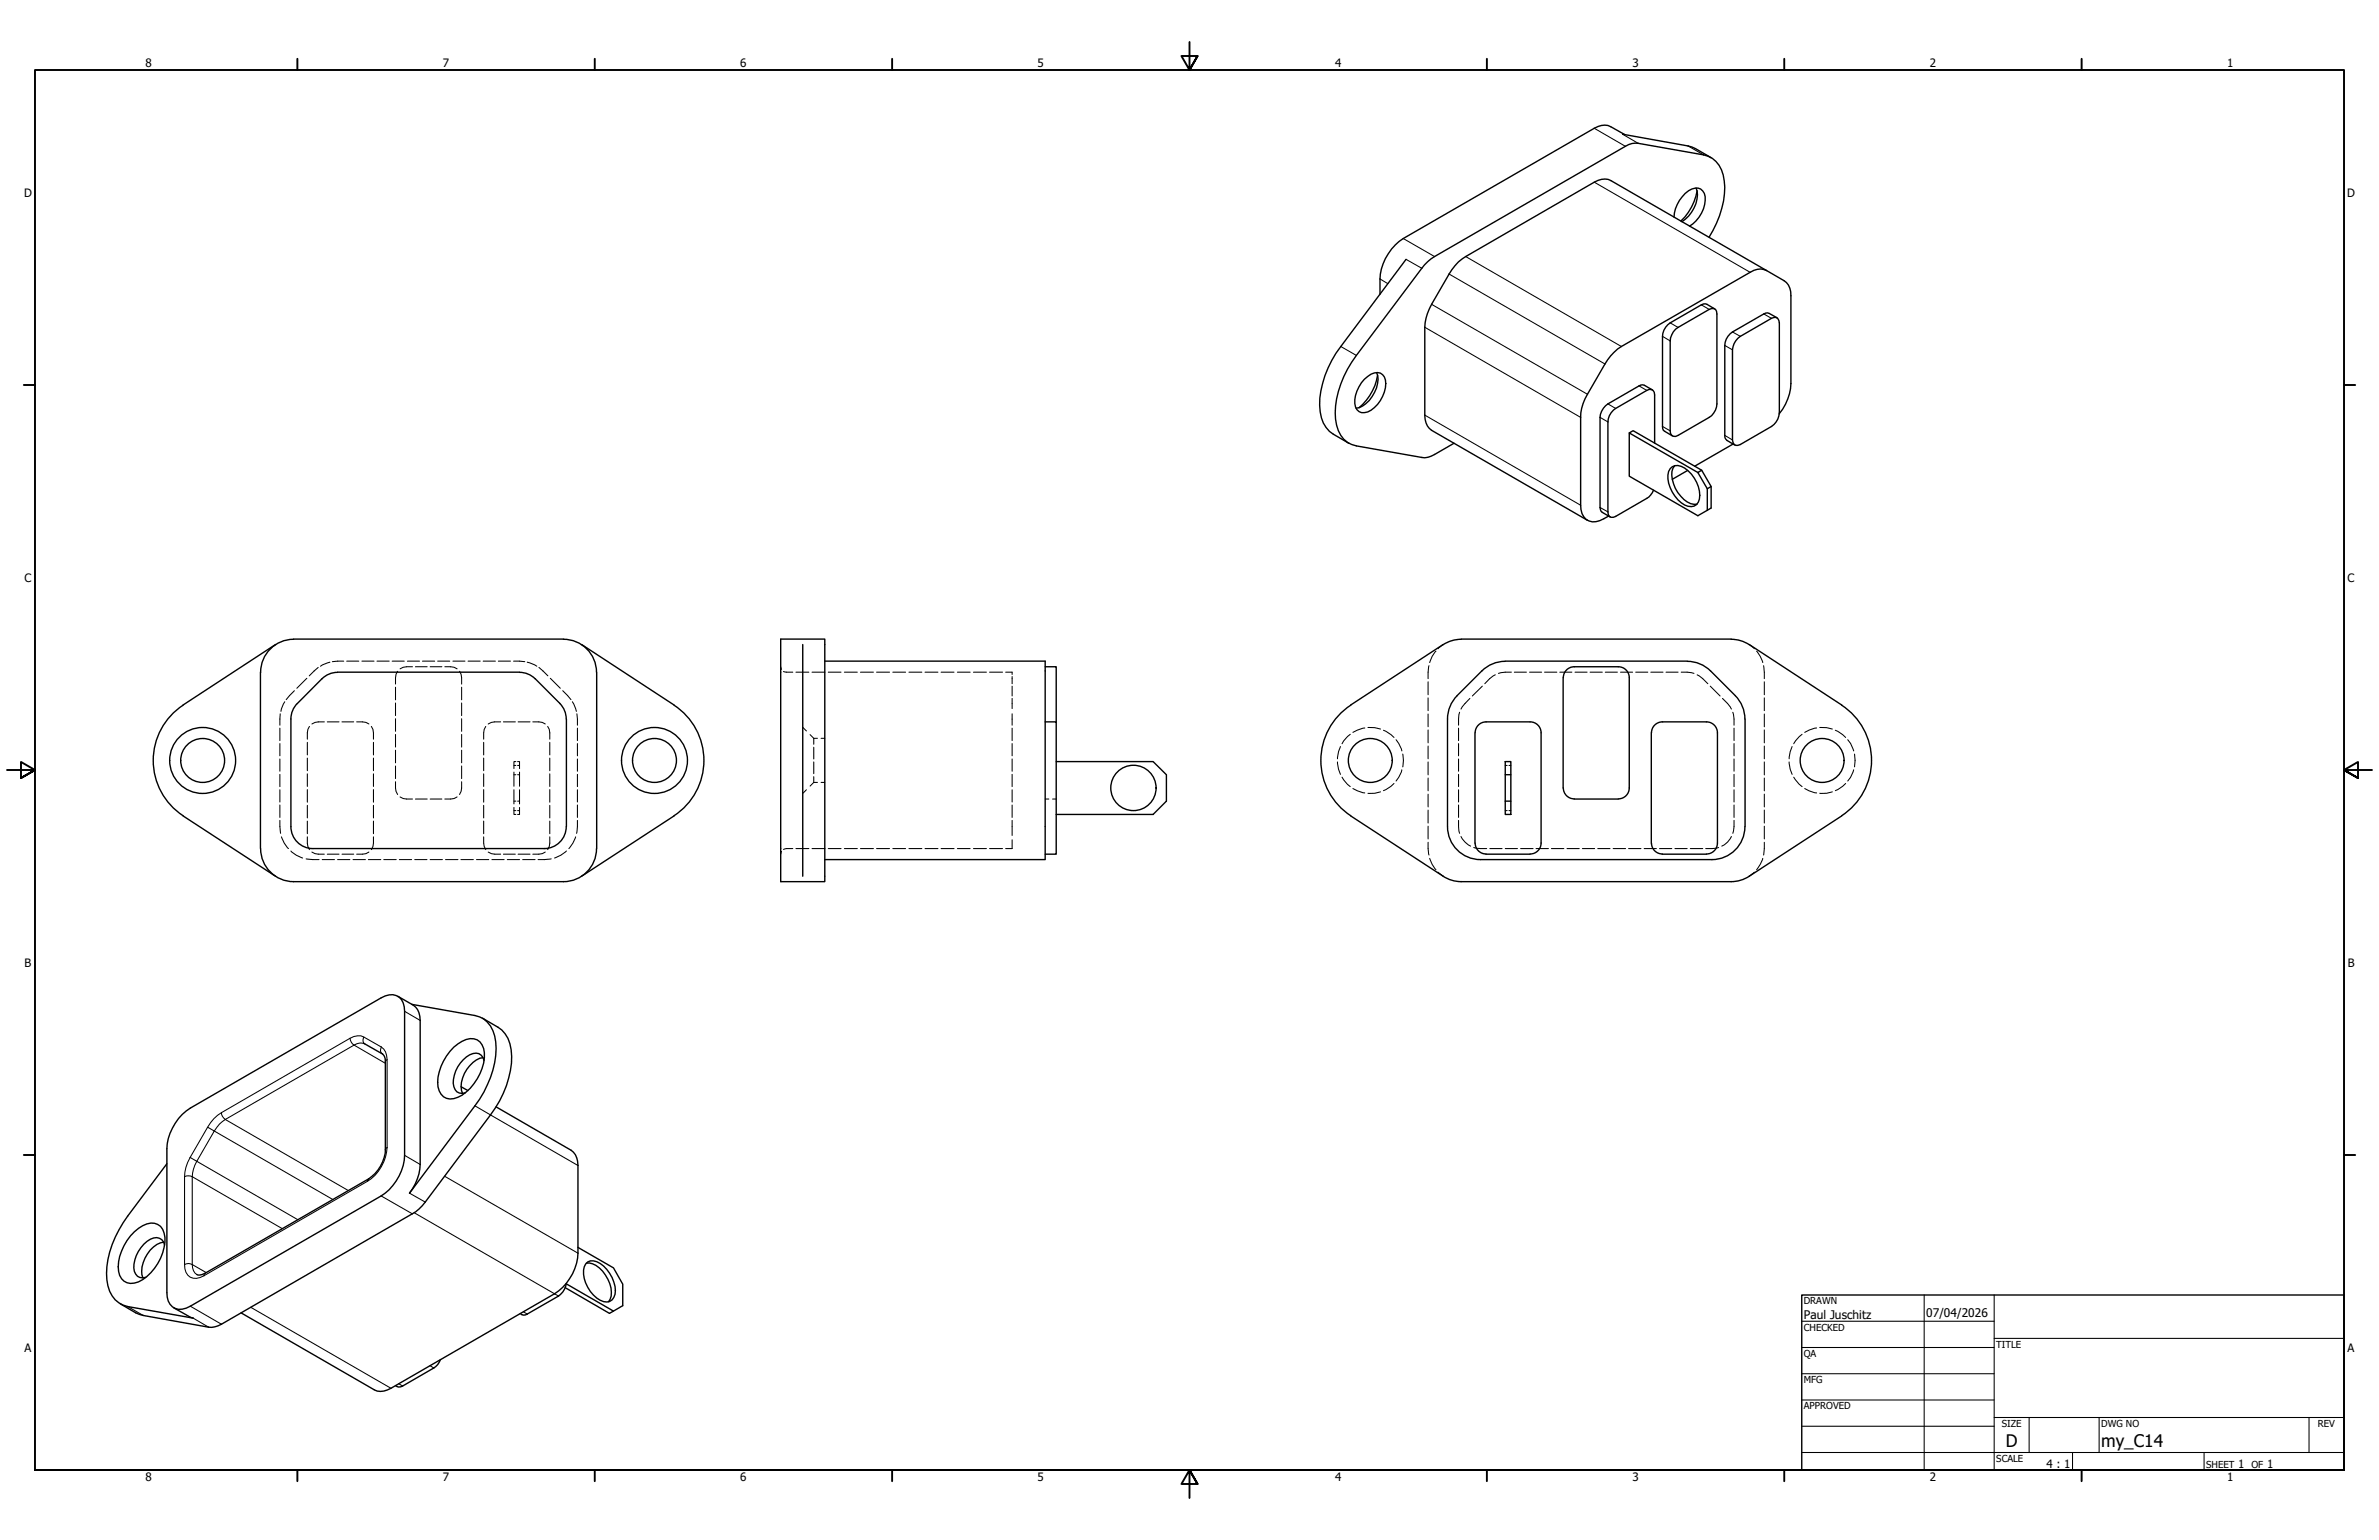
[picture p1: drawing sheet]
<svg xmlns="http://www.w3.org/2000/svg" width="864mm" height="559mm" viewBox="0 0 864 559" stroke-linecap="round" stroke-linejoin="round" font-family="sans-serif">
<defs><g id="words">
<g font-size="6.3">
<text x="728.1" y="524.9">D</text>
<text x="762.8" y="525">my_C14</text>
</g>
<g font-size="4.3">
<text x="654.8" y="478.6">Paul Juschitz</text>
<text x="699.3" y="478">07/04/2026</text>
</g>
<g font-size="4.2">
<text x="52.8" y="24.4">8</text>
<text x="160.8" y="24.4">7</text>
<text x="268.7" y="24.4">6</text>
<text x="376.7" y="24.4">5</text>
<text x="484.6" y="24.4">4</text>
<text x="592.6" y="24.4">3</text>
<text x="700.5" y="24.4">2</text>
<text x="808.5" y="24.4">1</text>
<text x="8.8" y="71.4">D</text>
<text x="852" y="71.4">D</text>
<text x="8.9" y="211.1">C</text>
<text x="852.2" y="211.1">C</text>
<text x="9" y="350.8">B</text>
<text x="852.2" y="350.8">B</text>
<text x="8.9" y="490.5">A</text>
<text x="852.2" y="490.5">A</text>
<text x="742.9" y="532.6">4 : 1</text>
<text x="812.4" y="532.6">1</text>
<text x="823" y="532.6">1</text>
<text x="52.8" y="537.5">8</text>
<text x="160.8" y="537.5">7</text>
<text x="268.7" y="537.5">6</text>
<text x="376.7" y="537.5">5</text>
<text x="484.6" y="537.5">4</text>
<text x="592.6" y="537.5">3</text>
<text x="700.5" y="537.5">2</text>
<text x="808.5" y="537.5">1</text>
</g>
<g font-size="3.5">
<text x="654.8" y="473.2">DRAWN</text>
<text x="654.8" y="482.8">CHECKED</text>
<text x="724.7" y="488.9">TITLE</text>
<text x="654.8" y="492.3">QA</text>
<text x="654.8" y="501.8">MFG</text>
<text x="654.8" y="511.4">APPROVED</text>
<text x="726.7" y="517.7">SIZE</text>
<text x="762.8" y="517.7">DWG NO</text>
<text x="841.4" y="517.7">REV</text>
<text x="724.7" y="530.4">SCALE</text>
<text x="800.9" y="532.6">SHEET</text>
<text x="817.4" y="532.6">OF</text>
</g>
</g></defs>
<!-- layer: Hidden (ANSI) -->
<g fill="none" stroke="#000" stroke-width=".38">
<path d="M124.8 239.9l-4.2 .2M125.9 239.9h4.3M131.4 239.9h4.4M136.8 239.9h4.5M142.4 239.9h4.3M147.9 239.9h4.4M153.4 239.9h4.4M158.9 239.9h4.4M164.4 239.9h4.4M169.9 239.9h4.4M175.4 239.9h4.4M180.9 239.9h4.4"/>
<path d="M186.4 239.9l4.1 .2M521.3 236.3a9.5 9.5 0 0 0-2.3 4.1M523.9 233.9l-1.9 1.5M635 233.9l1.8 1.5M637.7 236.3l1.3 1.9 .9 2.2M101.7 259l-.1 4.1M103.4 254.6l-1.4 3.5M106.9 250.6l-3 3.3M111.4 246.1l-3.6 3.6M115.5 242.2l-3.2 3M119.8 240.3l-3.5 1.4M143.6 249.4v4.5"/>
<path d="M143.6 255.1v4.6M144.3 243.6l-.5 1.1-.2 3.5M149.7 241.9l-3.3 .2-1.2 .6M150.8 241.9h4.3M156.1 241.9h4.3M161.5 241.9l3.3 .2 1.1 .6M166.8 243.6l.6 1.1 .2 3.5M167.6 249.4v4.5M167.6 255.1v4.6M191.4 240.3l3.5 1.4M195.6 242.2l3.3 3M199.8 246.1l3.6 3.6"/>
<path d="M204.3 250.6l3 3.3M207.8 254.6l1.4 3.5M209.4 259l.2 4.1M283.4 241.9l.3 1M284.4 243.6l3.4 .3M288.9 243.9h4.7M294.8 243.9h4.7M300.7 243.9h4.6M306.5 243.9h4.7M312.4 243.9h4.7M318.2 243.9h4.7M324.1 243.9h4.6"/>
<path d="M329.9 243.9h4.7M335.8 243.9h4.7M341.6 243.9h4.7M347.5 243.9h4.7M353.4 243.9h4.7M359.2 243.9h4.7M365.1 243.9h2.3v.8M367.4 245.5v2.6M367.4 249v3.5M367.4 253.4v3.7M367.4 259v4.1M518.4 247.4v4.7"/>
<path d="M518.4 253.2v4.7M518.4 259.1v4.6M518.7 241.6l-.3 4.7M529.8 258.4l-.3 4.7M533.6 253.4l-2.8 3.1-.4 .8M538.1 249l-3.6 3.5M542.8 244.9l-2 1.4-1.8 1.8M548.6 243.9h-2.2l-2.5 .4M549.7 243.9h4.4M555.2 243.9h4.4M560.7 243.9h4.4M566.2 243.9h4.4"/>
<path d="M571.8 243.9h4.3M577.2 243.9h4.5M582.7 243.9h4.4M588.3 243.9h4.3M593.8 243.9h4.4M599.2 243.9h4.5M604.8 243.9h4.4M610.3 243.9h2.2l2.4 .4M616.1 244.9l2 1.4 1.9 1.8M620.8 249l3.6 3.5M625.3 253.4l1.8 1.9 1.4 2M629 258.4l.5 2.5v2.2"/>
<path d="M640.2 241.6l.3 4.7M640.5 247.4v4.7M640.5 253.2v4.7M640.5 259.1v4.6M101.6 264.2v4.5M101.6 269.8v4.5M101.6 275.4v4.4M111.6 269.4v4.5M111.6 275.1v4.6M112.3 263.6l-.5 1.1-.2 3.5M117.7 261.9l-3.3 .2-1.2 .6M118.8 261.9h4.3"/>
<path d="M124.1 261.9h4.3M129.5 261.9l3.3 .2 1.1 .6M134.8 263.6l.6 1.1 .2 3.5M135.6 269.4v4.5M135.6 275.1v4.6M143.6 260.8v4.6M143.6 266.5v4.6M143.6 272.2v4.6M143.6 277.9v4.6M167.6 260.8v4.6M167.6 266.5v4.6M167.6 272.2v4.6"/>
<path d="M167.6 277.9v4.6M175.6 269.4v4.5M175.6 275.1v4.6M176.3 263.6l-.5 1.1-.2 3.5M181.7 261.9l-3.3 .2-1.2 .6M182.8 261.9h4.3M186.6 277.7h.7M187.3 276.4h-.7v2.5M187.9 276.4h.7v2.5M187.9 277.7h.7M188.1 261.9h4.3M193.4 261.9l3.4 .2 1.1 .6"/>
<path d="M198.8 263.6l.6 1.1 .2 3.5M199.6 269.4v4.5M199.6 275.1v4.6M209.6 264.2v4.5M209.6 269.8v4.5M209.6 275.4v4.4M291.4 263.9l1.3 1.3M294.1 266.6l1.3 1.3M295.4 267.9v2.2M295.4 271.1v4.3M295.4 276.5v4.2M295.4 267.9h1.3"/>
<path d="M298.1 267.9h1.3M367.4 264.2v4.5M367.4 269.8v4.5M367.4 275.4v4.4M485.5 276.5l.4 2.6 .7 1.9M486.6 270.9l-.7 1.8-.4 2.6M490.2 266.4l-2.5 2.5-.5 1M495.4 264.2l-2.6 .7-1.7 .8M496.6 264h2.4l2.1 .5M502.2 265l2.8 1.6 1 1M506.8 268.4l.9 1.3 1.2 2.8M508.9 279.3l-1.2 2.8-.9 1.3"/>
<path d="M509.2 273.6l.3 2.3-.3 2.4M518.4 264.9v4.7M518.4 270.7v4.6M518.4 276.5v4.7M529.5 264.2v4.5M529.5 269.8v4.5M529.5 275.4v4.4M546.4 277.7h.7M547.8 277.7h.6M629.5 264.2v4.5M629.5 269.8v4.5M629.5 275.4v4.4"/>
<path d="M640.5 264.9v4.7M640.5 270.7v4.6M640.5 276.5v4.7M649.5 276.5l.4 2.6 .7 1.9M650.6 270.9l-.7 1.8-.4 2.6M654.2 266.4l-1 .9-2.1 2.6M659.4 264.2l-2.7 .7-1.6 .8M660.6 264h2.5l2.1 .5M666.2 265l2.7 1.6 1.1 1M670.8 268.4l1 1.3 1.1 2.8M672.9 279.3l-1.1 2.8-1 1.3M673.2 273.6l.2 2.3-.2 2.4"/>
<path d="M101.6 297.7l.3 4.7M101.6 281v4.4M101.6 286.6v4.4M101.6 292.1v4.5M111.6 280.8v4.6M111.6 286.5v4.6M111.6 292.2v4.6M111.6 297.9v4.6M135.6 280.8v4.6M135.6 286.5v4.6M135.6 292.2v4.6M135.6 297.9v4.6"/>
<path d="M143.6 283.7l.2 3.4 .5 1.2M145.2 289.2l1.2 .6 3.3 .1M150.8 289.9h4.3M156.1 289.9h4.3M165.9 289.2l-1.1 .6-3.3 .1M167.6 283.7l-.2 3.4-.6 1.2M175.6 280.8v4.6M175.6 286.5v4.6M175.6 292.2v4.6M175.6 297.9v4.6M186.6 293v2.5h.7M186.6 290.7h.7"/>
<path d="M186.6 281.1h.7M186.6 280.2v5.1M186.6 286.6v5.1M186.6 294.1h.7M187.9 290.7h.7M187.9 281.1h.7M187.9 294.1h.7M188.6 280.2v5.1M188.6 286.6v5.1M188.6 293v2.5h-.7M199.6 280.8v4.6M199.6 286.5v4.6"/>
<path d="M199.6 292.2v4.6M199.6 297.9v4.6M209.6 297.7l-.3 4.7M209.6 281v4.4M209.6 286.6v4.4M209.6 292.1v4.5M292.7 286.6l-1.3 1.3M295.4 281.8v2.1M295.4 283.9l-1.3 1.3M295.4 283.9h1.3M298.1 283.9h1.3M367.4 281v4.4"/>
<path d="M367.4 286.6v4.4M367.4 292.1v4.5M367.4 297.7v5.4M379.4 289.9h1.3M382.1 289.9h1.3M487.2 282l1.9 2.6 1.1 .8M491.1 286.1l1.7 .9 2.6 .7M501.1 287.3l-2.1 .5h-2.4M506 284.3l-1 1-2.8 1.6M518.4 282.3v4.7M518.4 288.2v4.6M518.4 293.9v4.7"/>
<path d="M518.4 299.8v4.6M529.5 297.7l.3 4.7M529.5 281v4.4M529.5 286.6v4.4M529.5 292.1v4.5M546.4 294.1h.7M547.8 294.1h.6M629.5 297.7v2.2l-.5 2.5M629.5 281v4.4M629.5 286.6v4.4M629.5 292.1v4.5M640.5 282.3v4.7"/>
<path d="M640.5 288.2v4.6M640.5 293.9v4.7M640.5 299.8v4.6M651.1 282l2.1 2.6 1 .8M655.1 286.1l1.6 .9 2.7 .7M665.2 287.3l-2.1 .5h-2.5M670 284.3l-1.1 1-2.7 1.6M102.2 303.7a10.4 10.4 0 0 0 2.5 4.2M105.6 308.8a10.4 10.4 0 0 0 4.3 2.5M111.1 311.7l4.7 .2M111.6 303.7l.2 3.4 .5 1.2M113.2 309.2l1.2 .6 3.3 .1"/>
<path d="M117 311.9h4.4M118.8 309.9h4.3M122.6 311.9h4.4M124.1 309.9h4.3M128.1 311.9h4.6M133.7 311.9h4.5M133.9 309.2l-1.1 .6-3.3 .1M135.6 303.7l-.2 3.4-.6 1.2M139.3 311.9h4.5M145 311.9h4.4M150.6 311.9h4.4M156.1 311.9h4.5"/>
<path d="M161.7 311.9h4.5M167.3 311.9h4.5M173 311.9h4.4M175.6 303.7l.2 3.4 .5 1.2M177.2 309.2l1.2 .6 3.3 .1M178.6 311.9h4.4M182.8 309.9h4.3M184.1 311.9h4.5M188.1 309.9h4.3M189.7 311.9h4.5M197.9 309.2l-1.1 .6-3.4 .1M199.6 303.7l-.2 3.4-.6 1.2"/>
<path d="M200.1 311.7l-4.8 .2M205.6 308.8a11.2 11.2 0 0 1-4.3 2.5M209 303.7l-1 2.2-1.5 2M283.7 308.9l-.3 1M287.8 307.9h-2.4l-1 .3M288.9 307.9h4.7M294.8 307.9h4.7M300.7 307.9h4.6M306.5 307.9h4.7M312.4 307.9h4.7M318.2 307.9h4.7M324.1 307.9h4.6"/>
<path d="M329.9 307.9h4.7M335.8 307.9h4.7M341.6 307.9h4.7M347.5 307.9h4.7M353.4 307.9h4.7M359.2 307.9h4.7M367.4 304.7v3.2h-2.3M518.4 305.6l.3 4.7M519 311.5l.9 2.1 1.4 2M522 316.5l1.9 1.4M530.4 303.5a7.7 7.7 0 0 0 3.4 3.5M535 307.5l4.7 .4"/>
<path d="M540.8 307.9h4.5M546.4 307.9h4.5M552 307.9h4.5M557.6 307.9h4.5M563.2 307.9h4.5M568.8 307.9h4.5M574.4 307.9h4.5M580 307.9h4.5M585.6 307.9h4.5M591.2 307.9h4.5M596.8 307.9h4.5M602.4 307.9h4.5"/>
<path d="M608 307.9h4.5M613.6 307.9h4.5M623.9 307.5l-2.4 .4h-2.3M628.5 303.5a7 7 0 0 1-3.5 3.5M636.8 316.5l-1.8 1.4M639.9 311.5l-.9 2.1-1.3 2M640.5 305.6l-.3 4.7"/>
</g>
<!-- layer: Visible (ANSI) -->
<g fill="none" stroke="#000" stroke-width=".51">
<path d="M589 48.7l23.8 4.3 2.6 .9 5.8 3.3M589.8 48.8l-5.1-2.8a5.7 5.7 0 0 0-6 .5l-69.3 40.1a19.1 19.1 0 0 0-8.4 14.6v5.5M607.7 78.8a12.2 12.2 0 0 1 6.5-10.2 3.4 3.4 0 0 1 3.8 .4 3.4 3.4 0 0 1 1 3.7 12.2 12.2 0 0 1-5.7 9.3M615.7 68.2a11 11 0 0 1-5.1 12.3M616.1 69.2a19.8 19.8 0 0 1-5.9 11M510.4 94.1l-23.7 31.6a34.5 34.5 0 0 0-7.5 23.7 10.8 10.8 0 0 0 4.8 8.1l5.6 3.3M620.4 86.1a33.2 33.2 0 0 0 5.5-20.4 9.9 9.9 0 0 0-7.5-9.5l-23.7-4.2a6.6 6.6 0 0 0-4.7 1.1l-69.2 40a15.5 15.5 0 0 0-4.7 4.2l-23.7 31.7a35.3 35.3 0 0 0-7.6 23.1 10 10 0 0 0 7.6 9.7l23.7 4.2a6.6 6.6 0 0 0 4.7-1.1l7-4.1M641.3 98.2a5.6 5.6 0 0 0-6 .6l-46.7 26.9a17.9 17.9 0 0 0-6 6.4l-6.3 11a16.7 16.7 0 0 0-2.5 8.3v31.9a5.1 5.1 0 0 0 5.6 6l1.4-.4 3.1-1.6M608.3 119.4l12.2-7.1a1.72 1.72 0 0 1 1.9-.2 1.72 1.72 0 0 1 .9 1.8v32.7a6.1 6.1 0 0 1-2.8 4.8l-11.3 6.6a1.75 1.75 0 0 1-2.1 .2 1.75 1.75 0 0 1-.8-1.9v-32.6a6.8 6.8 0 0 1 2-4.3zM622.4 112.1l-2.8-1.7-1.2-.1-12.1 6.9a6.2 6.2 0 0 0-2.8 4.8l.1 33.5 .2 .6 3.3 2.1M645.1 115.3l-2.9-1.6-1.2-.1-12.1 6.9a6.2 6.2 0 0 0-2.8 4.8l.1 33.5 .7 1 2.8 1.7M495.3 137.6a6 6 0 0 1 5.8-2.2 4.3 4.3 0 0 1 1.8 5.3 12.3 12.3 0 0 1-6.4 8.8 3.2 3.2 0 0 1-4.7-3.1 12.3 12.3 0 0 1 3.5-8.8z"/>
<path d="M499.7 135.2a11 11 0 0 1-5 12.1l-2.4 .8M500.1 136.2a19.6 19.6 0 0 1-6.8 11.8M630.9 122.7l12.2-7.2a1.76 1.76 0 0 1 2-.2 1.76 1.76 0 0 1 .8 1.9v32.6a6.4 6.4 0 0 1-2.8 4.9l-11.3 6.6a1.76 1.76 0 0 1-2 .2 1.76 1.76 0 0 1-.9-1.9v-32.7a6.5 6.5 0 0 1 2-4.2zM591.4 157.1l1.4-.8 24.9 14.3M599.8 141.5l-2.8-1.7-1.3-.1-12 6.9a6.4 6.4 0 0 0-2.9 4.8v32.7l.4 1.4 3.3 2.1M645.9 150.2a18.7 18.7 0 0 0 4.2-11v-31.9a6.1 6.1 0 0 0-2.5-5.4l-62.8-36.4a5.8 5.8 0 0 0-6.1 .6l-46.6 27a15.8 15.8 0 0 0-6.1 6.3l-6.3 11a18.6 18.6 0 0 0-2.5 8.3v31.9a6.5 6.5 0 0 0 2.5 5.5l56.6 32.7M600.6 160.8v-17.5a1.75 1.75 0 0 0-.8-1.8 1.75 1.75 0 0 0-2 .2l-11.3 6.5a6.2 6.2 0 0 0-2.8 4.9l.1 33.6a1.67 1.67 0 0 0 2.7 .7l11.3-6.6a6.3 6.3 0 0 0 2.5-2.9M606.3 170.1a3.7 3.7 0 0 1 5.3-.2 12.2 12.2 0 0 1 5.3 11.2 3.3 3.3 0 0 1-5.3 2.2 12.2 12.2 0 0 1-5.9-12.2zM607.9 169a6 6 0 0 0-.4 6.5 12.2 12.2 0 0 0 6.2 7.3l2.3 .1M612.6 170.7l-5.5 3.2M616.3 171.4l-24.9-14.3v15.7l24.9 14.3 4.9-2.8v-7.8M616.3 171.4l1.4-.8 3.5 5.9-1.4 .9z"/>
<path d="M619.8 177.4v7.8M629.2 161.1l-14 8.1M100 233.9l-33.6 21.9M106.6 231.9h98M106.6 232a12 12 0 0 0-12 11.9M204.6 232a12 12 0 0 1 11.9 11.9M211.1 233.9l33.6 21.9M283.4 231.9h16v88h-16zM291.4 233.9v84M299.4 239.9h80v72h-80M523.9 233.9l-33.6 21.9M530.4 231.9h98.1"/>
<path d="M530.4 232a12 12 0 0 0-6.5 1.9M546.4 239.9h66.1M612.5 240a12 12 0 0 1 8.5 3.5l8.9 8.9a12.1 12.1 0 0 1 3.5 8.5l.1 39a12.1 12.1 0 0 1-12.1 12h-83.9a12 12 0 0 1-12-12v-39a12 12 0 0 1 3.5-8.5l8.9-8.9a12.1 12.1 0 0 1 8.5-3.5M628.4 232a12 12 0 0 1 6.6 1.9M635 233.9l33.6 21.9M66.5 255.9a24 24 0 0 0 0 40.1l33.5 21.9M94.6 243.9v64M107.9 255.3a8 8 0 0 0-2.3 5.6v39a8 8 0 0 0 8 8M116.9 246.3l-9 9M194.2 246.3l9.1 9M194.3 246.3a8 8 0 0 0-5.7-2.3l-66-.1a8.4 8.4 0 0 0-5.7 2.4M203.2 255.3a8 8 0 0 1 2.3 5.6"/>
<path d="M216.6 243.9v64M244.7 255.9a24 24 0 0 1 0 40.1M379.4 241.9h4v20M490.3 255.9a24 24 0 0 0 0 40.1M668.5 255.9a24 24 0 0 1 0 40.1l-33.5 21.9M205.6 260.9v39M379.4 261.9h4v48h-4M383.4 276.4h35.2l4.8 4.7v9.6l-4.8 4.8h-35.2M535.4 265.9v40M546.4 276.4h2v4.7h-2zM555.4 261.9h-15.9a4 4 0 0 0-4 4M555.5 261.9a4 4 0 0 1 3.9 4v40a4 4 0 0 1-3.9 4"/>
<path d="M599.4 265.9v40M603.4 261.9h16.1a4 4 0 0 1 3.9 4v40a4 4 0 0 1-3.9 4h-16.1M603.5 261.9a4 4 0 0 0-4 4M205.5 299.9a8 8 0 0 1-7.9 8h-84M244.7 296l-33.6 21.9M490.3 296l33.6 21.9M546.4 290.7h2v4.8h-2zM546.4 281.1v9.6M548.4 281.1v9.6M567.4 285.9l.1-40a4 4 0 0 1 3.9-4h16.1a4 4 0 0 1 3.9 4v40M567.5 285.9a4 4 0 0 0 4 4M571.4 289.9h16"/>
<path d="M591.4 285.9a4 4 0 0 1-3.9 4M94.6 307.9a12 12 0 0 0 12 12h98a12 12 0 0 0 11.9-12M523.9 318a12 12 0 0 0 6.5 1.9h98a12 12 0 0 0 6.6-1.9M535.5 305.9a4 4 0 0 0 4 4h15.9M599.5 305.9a4 4 0 0 0 4 4M132.5 378.8l6.4 3.7a3.1 3.1 0 0 1 1 2.8v31.9a13.7 13.7 0 0 1-6 10.5l-59.5 34.3a3.2 3.2 0 0 1-3 .5M144.4 361.5l5.7 3.2a6 6 0 0 1 2.4 5.6v52.2a18.3 18.3 0 0 1-3.8 10.4l23.7-31.6a35 35 0 0 0 7.6-23.2 10 10 0 0 0-7.6-9.6l-23-4.1M164.7 380a9.9 9.9 0 0 1 7.3-3.1 5.7 5.7 0 0 1 3.8 6.9 18.6 18.6 0 0 1-9.6 14.3 4.8 4.8 0 0 1-7.2-3.7 18.1 18.1 0 0 1 5.7-14.4zM175.1 369.4l5.7 3.3a11.6 11.6 0 0 1 4.9 10.6 35.7 35.7 0 0 1-7.6 21.3l-23.7 31.6a14.7 14.7 0 0 1-4.7 4.2l-69.3 40.1a7.6 7.6 0 0 1-4.6 1.1l-23.8-4.3-2.7-.9-5.7-3.3M167.4 394.3l2.5 1.4M175.3 383.8a10.1 10.1 0 0 0-7.3 7.3 7.6 7.6 0 0 0-.1 5.6M175.7 384.8a3.2 3.2 0 0 0-5.1-2.1 11.6 11.6 0 0 0-5.8 11.7 2.97 2.97 0 0 0 4.1 2.2"/>
<path d="M66.2 404.4l2.9-2.3 69.3-40a5.1 5.1 0 0 1 8 1.8l.5 3.1v52.2a18.7 18.7 0 0 1-8.5 14.8l-69.3 40a5.1 5.1 0 0 1-8-1.9l-.5-3v-52.3a18.7 18.7 0 0 1 5.6-12.4zM180.1 401.6l27.2 15.8a6 6 0 0 1 2.5 5.5v31.8a18.5 18.5 0 0 1-8.5 14.8l-59.4 34.2a6.3 6.3 0 0 1-6 .6l-48.4-27.9M60.6 422.3l-14.2 19a35.3 35.3 0 0 0-7.6 23.1 10.1 10.1 0 0 0 7.6 9.7l23.7 4.2-7-3.8M48.8 447a9.6 9.6 0 0 1 7.3-3.1 5.7 5.7 0 0 1 3.8 6.8 18.6 18.6 0 0 1-9.6 14.4 4.8 4.8 0 0 1-7.2-3.8 18.1 18.1 0 0 1 5.7-14.3zM59.4 450.7a10.9 10.9 0 0 0-8 10.5l.5 2.5M59.8 451.7a3.3 3.3 0 0 0-5.2-2.1 11.9 11.9 0 0 0-5.8 11.7 3.1 3.1 0 0 0 4.2 2.2M209.8 452.6l12.9 7.5 3.4 5.9v7.8l-4.9 2.8-16-9.4M212.9 458.3a7.6 7.6 0 0 1 6.9 4.4 9.6 9.6 0 0 1 1.7 8.7l-.6 1M213.4 457.9a5.9 5.9 0 0 1 6.9 2.7 12 12 0 0 1 3 9 3.3 3.3 0 0 1-5.4 2.2 12 12 0 0 1-5.8-12.1zM205.5 465.7a6.5 6.5 0 0 1-2.7 4.6l-11.4 6.5a1.91 1.91 0 0 1-2.6-.2M205.5 465.8l17.2 9.9M159.9 493.3a5.6 5.6 0 0 1-2.4 3.1l-11.3 6.5a2.09 2.09 0 0 1-2.6-.1"/>
<circle cx="73.6" cy="275.9" r="8"/>
<circle cx="73.6" cy="275.9" r="12"/>
<circle cx="237.6" cy="275.9" r="8"/>
<circle cx="237.6" cy="275.9" r="12"/>
<circle cx="497.4" cy="275.9" r="8"/>
<circle cx="661.4" cy="275.9" r="8"/>
<circle cx="411.4" cy="285.9" r="8.2"/>
</g>
<!-- layer: Visible Narrow (ANSI) -->
<g fill="none" stroke="#000" stroke-width=".38">
<path d="M578.7 46.5l11.3 6.6M589 48.7l5.7 3.3M612.8 53l5.6 3.2M578.7 66.1l56.6 32.7M509.4 86.6l11.4 6.5M510.4 94.1l5.7 3.2M526 99.4l56.6 32.7M532.1 93.1l56.5 32.6M501 101.2l2.8 1.7M517.2 118.7l56.6 32.7M519.7 110.4l56.6 32.7M606.3 117.2l2.9 1.6"/>
<path d="M617.6 110.6l2.9 1.7M640.3 113.9l2.8 1.6M486.7 125.7l5.7 3.3M603.5 122l2.8 1.7M626.1 125.3l2.8 1.6M628.9 120.5l2.9 1.5M517.2 150.6l56.6 32.7M580.8 151.4l2.9 1.7M583.7 146.6l2.8 1.6M595 140l2.8 1.7M603.5 154.7l2.8 1.6M626.1 158l2.8 1.6"/>
<path d="M580.8 184.1l2.9 1.6M127.1 376.7a3.3 3.3 0 0 0 1.4 2.5M127.1 376.7a5.2 5.2 0 0 1 5-.4 1.75 1.75 0 0 0 .4 2.5 3.9 3.9 0 0 0-4 .4M127.1 376.7l-46.7 27M128.5 379.2l-46.7 27M128.5 379.2l11.4 6.6M132.1 376.3l6.3 3.6M138.4 379.9a1.75 1.75 0 0 0 .5 2.6M138.4 379.9a5.2 5.2 0 0 1 2.1 4.6l-.6 .8M146.9 367l5.6 3.3M140.5 384.5v31.9M69 420a14.3 14.3 0 0 0-2 7"/>
<path d="M69 420l6.4-11 2.4 1.4-6.4 11a12.4 12.4 0 0 0-1.6 5.6M69 420l39.1 22.6M80.4 403.7a3 3 0 0 0 1.4 2.5M80.4 403.7a13.7 13.7 0 0 0-5 5.3M81.8 406.2a11.3 11.3 0 0 0-4 4.2l43 24.8M81.8 406.2l44.6 25.8M140.5 416.4l-.6 .8M140.5 416.4a15.7 15.7 0 0 1-7.1 12.2l.5-.9M146.9 419.2l5.6 3.3M172.4 401.3l37.4 21.6M67 427a3.2 3.2 0 0 1 2.8 0M67 427v31.9"/>
<path d="M69.8 427v31.9l5.1 2.9M69.8 427l32.7 18.8M133.4 428.6l-59.4 34.3M138.4 434l11.3 6.4M148.7 432.9l5.7 3.3M161.4 426.8l48.4 27.9M150.4 440.1l52.4 30.2M46.4 474.1l5.6 3.2M69.1 474l11.3 6.5M70.1 478.3l5.7 3.3M71.4 462.5a4 4 0 0 1-1.6-3.6 2.75 2.75 0 0 0-2.8 0 4.2 4.2 0 0 0 5.6 4.6l1.4-.6M74.4 462l-.4 .9"/>
<path d="M91 474.3l50.9 29.4M190 476l1.4 .8M156.1 495.6l1.4 .8M144.7 502.1l1.5 .8"/>
</g>
<!-- layer: Border (ANSI) -->
<g fill="none" stroke="#000" stroke-width=".7">
<path d="M431.8 15.2v10.2l-2.9-5.1h5.8l-2.9 5.1 2.9-5.1M107.9 21.3v4.1M215.9 21.3v4.1M323.8 21.3v4.1M539.8 21.3v4.1M647.7 21.3v4.1M755.6 21.3v4.1M8.6 139.7h4.1M850.9 139.7h4.1M2.5 279.4h10.2l-5.1-2.9v5.8l5.1-2.9-5.1 2.9M861.1 279.4h-10.2l5.1-2.9v5.8l-5.1-2.9 5.1 2.9M8.6 419.1h4.1"/>
<path d="M850.9 419.1h4.1M12.7 533.4v-508h838.2v508h-838.2h838.2M107.9 533.4v4.1M215.9 533.4v4.1M323.8 533.4v4.1M434.7 538.5l-2.9-5.1 2.9 5.1h-5.8l2.9-5.1v10.2M539.8 533.4v4.1M647.7 533.4v4.1M755.6 533.4v4.1"/>
</g>
<!-- layer: Title (ANSI) -->
<g fill="none" stroke="#000" stroke-width=".38">
<path d="M654 479.4h69.9M698.5 469.9v63.5M723.9 469.9v63.5M654 488.9h69.9M654 498.5h69.9M723.9 485.6h127M654 508h69.9M654 517.5h69.9M723.9 514.3h127M736.6 514.3v12.7M762 514.3v12.7M838.2 514.3v12.7"/>
<path d="M654 527h196.9M752.3 527v6.4M800.1 527v6.4"/>
</g>
<path d="M654 469.9h196.9v63.5h-196.9z" fill="none" stroke="#000" stroke-width=".51"/>
<use href="#words"/>
</svg>
